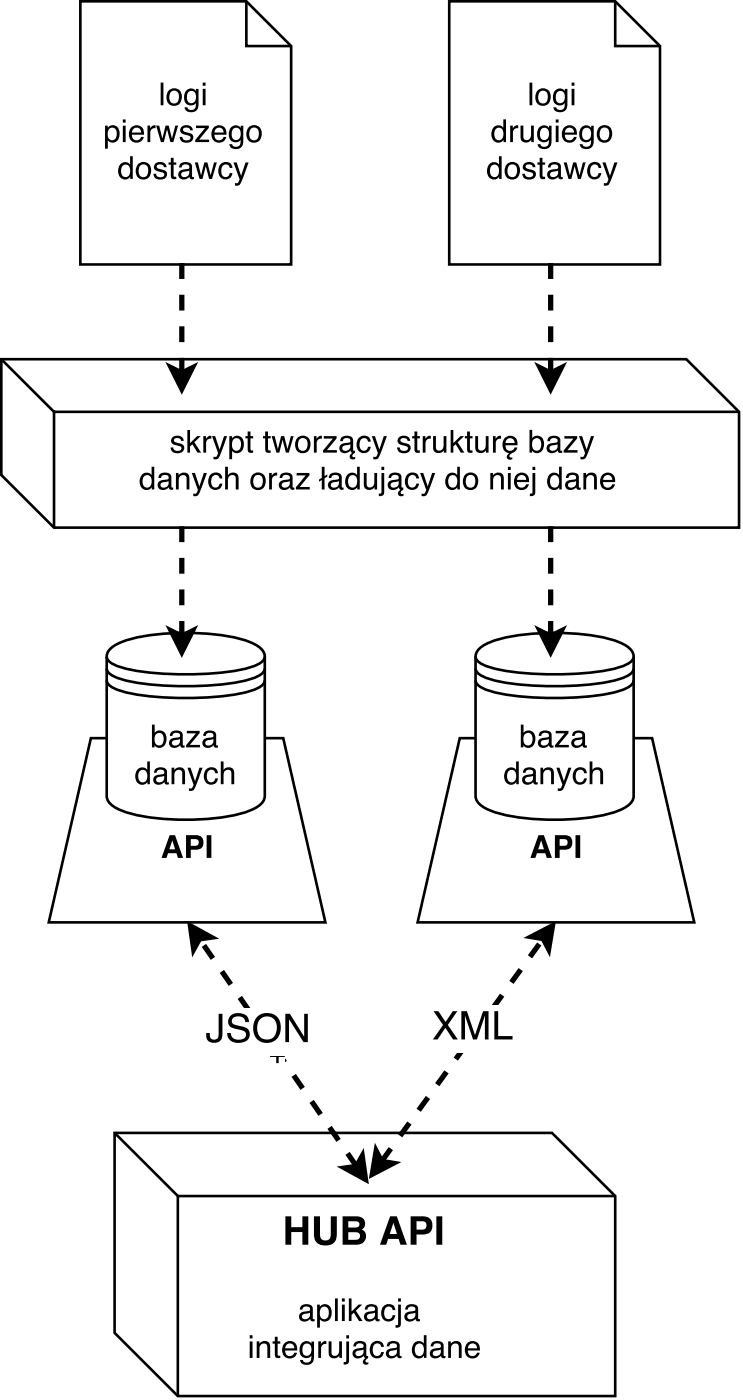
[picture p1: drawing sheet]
<svg xmlns="http://www.w3.org/2000/svg" width="99mm" height="188mm" viewBox="0 0 99 188" stroke-linecap="round" stroke-linejoin="round" font-family="sans-serif">
<path d="M61.6 99h25.7l5.7 24.6h-37.1z" fill="none" stroke="#000" stroke-width=".35"/>
<path d="M72.5 112.7l-.4 1.2h.7zM72.1 112h.7l1.1 3h-.7l-.2-.6h-1.1l-.2 .6h-.7zM74.9 112.5v.9h.6a.45 .45 0 0 0 .5-.5 .45 .45 0 0 0-.5-.4zM74.3 112h1.3a.98 .98 0 0 1 1 1 .98 .98 0 0 1-1 .9h-.7v1.1h-.6zM77.1 112h.6v3h-.6z" fill="#000"/>
<path d="M10.8 .2h22.2l6 6v29.3h-28.2z" fill="#fff"/>
<path d="M10.8 .2h22.2l6 6v29.3h-28.2zM33 .2v6h6" fill="none" stroke="#000" stroke-width=".35"/>
<g fill="#000">
<path d="M14.6 17.3a1.12 1.12 0 0 0 .2 1.5 .73 .73 0 0 0 .7-.3 .73 .73 0 0 0 .1-.7v-.2a.57 .57 0 0 0-.4-.5 .57 .57 0 0 0-.6 .2zM14.1 16.8h.3v.3a.9 .9 0 0 1 1.1-.2 .9 .9 0 0 1 .5 1 .95 .95 0 0 1-.3 1 .95 .95 0 0 1-1.1 0l-.2-.1v1.1h-.3zM16.4 16.8h.4v2.2h-.4zM16.4 16h.4v.4h-.4zM17.5 17.1a1.01 1.01 0 0 1 1.3-.2 1.01 1.01 0 0 1 .5 1.2h-1.6a.63 .63 0 0 0 .4 .7 .63 .63 0 0 0 .8-.4h.3a1.01 1.01 0 0 1-1.1 .7 1.01 1.01 0 0 1-.8-1.1l.1-.6zM17.9 17.3l-.2 .5h1.2a.61 .61 0 0 0-.4-.6 .61 .61 0 0 0-.6 .1zM19.7 16.8h.4v.4a.64 .64 0 0 1 .7-.4v.4a.58 .58 0 0 0-.7 .6v1.2h-.4zM20.9 16.8h.4l.4 1.8 .5-1.8h.4l.4 1.8 .5-1.8h.3l-.6 2.2h-.4l-.4-1.7-.5 1.7h-.4zM24.3 17a.89 .89 0 0 1 1.5 .5h-.3a.51 .51 0 0 0-.5-.4 .51 .51 0 0 0-.5 .3l.1 .2a1.84 1.84 0 0 1 1.3 .6 .83 .83 0 0 1-1.2 .9 .73 .73 0 0 1-.6-.7h.3a.57 .57 0 0 0 .5 .4 .57 .57 0 0 0 .6-.3 .95 .95 0 0 0-.9-.5 .57 .57 0 0 1-.5-.4 .57 .57 0 0 1 .2-.6zM26.2 16.8h1.8v.3l-1.3 1.6h1.3v.3h-1.9v-.2l1.4-1.6h-1.3zM28.6 17.1a1.01 1.01 0 0 1 1.2-.2 1.01 1.01 0 0 1 .5 1.2h-1.6a.63 .63 0 0 0 .5 .7 .63 .63 0 0 0 .7-.4h.4a1.01 1.01 0 0 1-1.2 .7 1.01 1.01 0 0 1-.8-1.1l.1-.6zM28.9 17.3l-.2 .5h1.2a.61 .61 0 0 0-.3-.6 .61 .61 0 0 0-.7 .1zM30.9 17.1a.83 .83 0 0 1 1.3 0v-.2h.4v2a1 1 0 0 1-.7 1 1 1 0 0 1-1.2-.4v-.2h.4a.59 .59 0 0 0 .7 .4 .59 .59 0 0 0 .4-.7v-.3a.9 .9 0 0 1-1.1 .3 .9 .9 0 0 1-.5-1l.2-.7zM31.2 17.3a1.06 1.06 0 0 0 .2 1.5 .82 .82 0 0 0 .8-.5 .82 .82 0 0 0 0-.8l-.1-.2a.58 .58 0 0 0-.9 0zM33.6 17.2a1.05 1.05 0 0 0 .2 1.6 .77 .77 0 0 0 .8-1.1 .62 .62 0 0 0-.3-.6 .62 .62 0 0 0-.7 .1zM33.3 17.1a1.06 1.06 0 0 1 1.3-.2 1.06 1.06 0 0 1 .4 1.3 1.05 1.05 0 0 1-1.3 .9 1.05 1.05 0 0 1-.7-1.5z"/>
<path d="M21.5 11.1h.4v3h-.4zM22.9 12.3a1.05 1.05 0 0 0 .2 1.5 .77 .77 0 0 0 .8-1 .62 .62 0 0 0-.3-.6 .62 .62 0 0 0-.7 .1zM22.6 12.2a1.06 1.06 0 0 1 1.3-.2 1.06 1.06 0 0 1 .4 1.3 1.05 1.05 0 0 1-1.3 .9 1.05 1.05 0 0 1-.7-1.5zM24.9 12.2a.83 .83 0 0 1 1.3 0v-.3h.4v2a1 1 0 0 1-.7 1.1 1 1 0 0 1-1.1-.4l-.1-.2h.4a.59 .59 0 0 0 .7 .3 .59 .59 0 0 0 .4-.6v-.3a.9 .9 0 0 1-1.1 .2 .9 .9 0 0 1-.5-1l.2-.6zM25.2 12.4a1.06 1.06 0 0 0 .2 1.4 .82 .82 0 0 0 .8-.4 .82 .82 0 0 0 0-.9l-.1-.1a.58 .58 0 0 0-.9 0zM27.1 11.9h.4v2.2h-.4zM27.1 11.1h.4v.4h-.4z"/>
<path d="M16.4 22.3a1.02 1.02 0 0 0 .2 1.4 .75 .75 0 0 0 .8-.3 .75 .75 0 0 0 0-.8 .58 .58 0 0 0-.4-.5 .58 .58 0 0 0-.6 .2zM16.2 21.9l.7-.2 .5 .4v-1.2h.4v3.1h-.4v-.3a.91 .91 0 0 1-1.1 .3 .91 .91 0 0 1-.5-1.1 1.31 1.31 0 0 1 .4-1zM18.8 22.2a1.05 1.05 0 0 0 .2 1.5 .77 .77 0 0 0 .8-1 .62 .62 0 0 0-.3-.6 .62 .62 0 0 0-.7 .1zM18.5 22a1.06 1.06 0 0 1 1.3-.1 1.06 1.06 0 0 1 .4 1.3 1.05 1.05 0 0 1-1.3 .8 1.05 1.05 0 0 1-.7-1.4zM20.8 21.9a.89 .89 0 0 1 1.5 .5h-.4a.51 .51 0 0 0-.4-.4 .51 .51 0 0 0-.5 .3l.1 .3a1.84 1.84 0 0 1 1.2 .6 .83 .83 0 0 1-1.1 .8 .73 .73 0 0 1-.7-.7h.4a.57 .57 0 0 0 .5 .5 .57 .57 0 0 0 .6-.4 .95 .95 0 0 0-.9-.5 .57 .57 0 0 1-.5-.4 .57 .57 0 0 1 .2-.6zM22.9 21.2h.3v.6h.4v.3h-.4v1.4l.1 .2h.3v.3a.53 .53 0 0 1-.7-.5v-1.4h-.3v-.3h.3zM24.3 23.2a.43 .43 0 0 0 .2 .5 .43 .43 0 0 0 .5 0 .66 .66 0 0 0 .3-.8l-.7 .1zM24.1 22a1.07 1.07 0 0 1 1.6 .1v1.6h.3v.3a.42 .42 0 0 1-.6-.3 .77 .77 0 0 1-1 .3 .77 .77 0 0 1-.4-.9l.1-.2a1.92 1.92 0 0 1 1.2-.3v-.1a.52 .52 0 0 0-.5-.5 .52 .52 0 0 0-.5 .5h-.3zM26.1 21.8h.4l.4 1.7 .5-1.7h.4l.4 1.7 .5-1.7h.3l-.6 2.2h-.4l-.5-1.7-.4 1.7h-.4zM29.5 22a.91 .91 0 0 1 1-.3 .91 .91 0 0 1 .6 .8h-.3a.57 .57 0 0 0-.7-.4 .57 .57 0 0 0-.5 .6 .66 .66 0 0 0 .2 .8 .66 .66 0 0 0 .8 .1l.2-.4h.3a.96 .96 0 0 1-1.1 .8 .96 .96 0 0 1-.8-1.1l.1-.3zM31.3 21.8h.4l.6 1.8 .6-1.8h.4l-1 2.6a.65 .65 0 0 1-.8 .5v-.4l.1 .1a.44 .44 0 0 0 .5-.5z"/>
</g>
<path d="M60.1 .2h22.3l6 6v29.3h-28.3z" fill="#fff"/>
<path d="M60.1 .2h22.3l6 6v29.3h-28.3zM82.4 .2v6h6" fill="none" stroke="#000" stroke-width=".35"/>
<g fill="#000">
<path d="M66.4 17.3a1.02 1.02 0 0 0 .2 1.5 .75 .75 0 0 0 .7-.3 .75 .75 0 0 0 .1-.8 .58 .58 0 0 0-.4-.5 .58 .58 0 0 0-.6 .1zM66.2 17l.7-.2 .5 .3v-1.1h.3v3h-.3v-.3a.91 .91 0 0 1-1.1 .3 .91 .91 0 0 1-.5-1 1.31 1.31 0 0 1 .4-1zM68.3 16.8h.4v.4a.64 .64 0 0 1 .7-.4v.4a.58 .58 0 0 0-.7 .6v1.2h-.4zM69.7 16.8h.4v1.5a.52 .52 0 0 0 .6 .5 .52 .52 0 0 0 .4-.7v-1.3h.4v2.2h-.4v-.3a.77 .77 0 0 1-.8 .4 .77 .77 0 0 1-.6-.8zM72.2 17.1a.83 .83 0 0 1 1.3 0v-.2h.4v2a1 1 0 0 1-.7 1 1 1 0 0 1-1.2-.4v-.2h.4a.59 .59 0 0 0 .7 .4 .59 .59 0 0 0 .4-.7v-.3a.9 .9 0 0 1-1.1 .3 .9 .9 0 0 1-.5-1l.1-.7zM72.5 17.3a1.06 1.06 0 0 0 .2 1.5 .82 .82 0 0 0 .8-.5 .82 .82 0 0 0-.1-.8l-.1-.2a.58 .58 0 0 0-.8 0zM74.4 16.8h.4v2.2h-.4zM74.4 16h.4v.4h-.4zM75.5 17.1a1.01 1.01 0 0 1 1.3-.2 1.01 1.01 0 0 1 .4 1.2h-1.6a.63 .63 0 0 0 .5 .7 .63 .63 0 0 0 .7-.4h.4a1.01 1.01 0 0 1-1.2 .7 1.01 1.01 0 0 1-.8-1.1l.2-.6zM75.8 17.3l-.2 .5h1.3a.61 .61 0 0 0-.4-.6 .61 .61 0 0 0-.7 .1zM77.8 17.1a.83 .83 0 0 1 1.4 0v-.2h.3v2a1 1 0 0 1-.7 1 1 1 0 0 1-1.1-.4l-.1-.2h.4a.59 .59 0 0 0 .7 .4 .59 .59 0 0 0 .4-.7v-.3a.9 .9 0 0 1-1.1 .3 .9 .9 0 0 1-.4-1l.1-.7zM78.1 17.3a1.06 1.06 0 0 0 .2 1.5 .82 .82 0 0 0 .8-.5 .82 .82 0 0 0 0-.8l-.1-.2a.58 .58 0 0 0-.9 0zM80.6 17.2a1.05 1.05 0 0 0 .1 1.6 .77 .77 0 0 0 .9-1.1 .62 .62 0 0 0-.4-.6 .62 .62 0 0 0-.6 .1zM80.2 17.1a1.06 1.06 0 0 1 1.3-.2 1.06 1.06 0 0 1 .4 1.3 1.05 1.05 0 0 1-1.3 .9 1.05 1.05 0 0 1-.7-1.5z"/>
<path d="M70.9 11.1h.4v3h-.4zM72.3 12.3a1.05 1.05 0 0 0 .2 1.5 .77 .77 0 0 0 .8-1 .62 .62 0 0 0-.3-.6 .62 .62 0 0 0-.7 .1zM72 12.2a1.06 1.06 0 0 1 1.3-.2 1.06 1.06 0 0 1 .4 1.3 1.05 1.05 0 0 1-1.3 .9 1.05 1.05 0 0 1-.7-1.5zM74.3 12.2a.83 .83 0 0 1 1.3 0v-.3h.4v2a1 1 0 0 1-.7 1.1 1 1 0 0 1-1.2-.4v-.2h.4a.59 .59 0 0 0 .7 .3 .59 .59 0 0 0 .4-.6v-.3a.9 .9 0 0 1-1.1 .2 .9 .9 0 0 1-.5-1l.2-.6zM74.6 12.4a1.06 1.06 0 0 0 .2 1.4 .82 .82 0 0 0 .8-.4 .82 .82 0 0 0 0-.9l-.1-.1a.58 .58 0 0 0-.9 0zM76.5 11.9h.4v2.2h-.4zM76.5 11.1h.4v.4h-.4z"/>
<path d="M65.8 22.3a1.02 1.02 0 0 0 .2 1.4 .75 .75 0 0 0 .8-.3 .75 .75 0 0 0 0-.8 .58 .58 0 0 0-.4-.5 .58 .58 0 0 0-.6 .2zM65.6 21.9l.7-.2 .5 .4v-1.2h.4v3.1h-.4v-.3a.91 .91 0 0 1-1.1 .3 .91 .91 0 0 1-.5-1.1 1.31 1.31 0 0 1 .4-1zM68.2 22.2a1.05 1.05 0 0 0 .2 1.5 .77 .77 0 0 0 .8-1 .62 .62 0 0 0-.3-.6 .62 .62 0 0 0-.7 .1zM67.8 22a1.06 1.06 0 0 1 1.4-.1 1.06 1.06 0 0 1 .4 1.3 1.05 1.05 0 0 1-1.3 .8 1.05 1.05 0 0 1-.7-1.4zM70.2 21.9a.89 .89 0 0 1 1.5 .5h-.4a.51 .51 0 0 0-.4-.4 .51 .51 0 0 0-.5 .3l.1 .3a1.84 1.84 0 0 1 1.2 .6 .83 .83 0 0 1-1.1 .8 .73 .73 0 0 1-.7-.7h.4a.57 .57 0 0 0 .5 .5 .57 .57 0 0 0 .6-.4 .95 .95 0 0 0-.9-.5 .57 .57 0 0 1-.5-.4 .57 .57 0 0 1 .2-.6zM72.3 21.2h.3v.6h.4v.3h-.4v1.4l.1 .2h.3v.3a.53 .53 0 0 1-.7-.5v-1.4h-.3v-.3h.3zM73.7 23.2a.43 .43 0 0 0 .2 .5 .43 .43 0 0 0 .5 0 .66 .66 0 0 0 .3-.8l-.8 .1zM73.5 22a1.07 1.07 0 0 1 1.6 .1v1.6h.2v.3a.42 .42 0 0 1-.6-.3 .77 .77 0 0 1-1 .3 .77 .77 0 0 1-.4-.9l.1-.2a1.92 1.92 0 0 1 1.3-.3v-.1a.52 .52 0 0 0-.5-.5 .52 .52 0 0 0-.5 .5h-.3zM75.5 21.8h.4l.4 1.7 .4-1.7h.5l.4 1.7 .4-1.7h.4l-.6 2.2h-.4l-.5-1.7-.4 1.7h-.4zM78.9 22a.91 .91 0 0 1 1-.3 .91 .91 0 0 1 .6 .8h-.4a.57 .57 0 0 0-.6-.4 .57 .57 0 0 0-.5 .6 .66 .66 0 0 0 .2 .8 .66 .66 0 0 0 .8 .1l.1-.4h.4a.96 .96 0 0 1-1.1 .8 .96 .96 0 0 1-.8-1.1l.1-.6zM80.7 21.8h.4l.6 1.8 .6-1.8h.4l-1 2.6a.65 .65 0 0 1-.8 .5v-.4l.1 .1a.44 .44 0 0 0 .5-.5z"/>
</g>
<path d="M.2 48.2h91.7l7.1 7v15.5h-91.8l-7-7z" fill="#fff"/>
<path d="M.2 48.2h91.7l7.1 7v15.5h-91.8l-7-7zM.2 48.2l7 7v15.5M7.2 55.2h91.8" fill="none" stroke="#000" stroke-width=".35"/>
<g fill="#000">
<path d="M22.9 49.3l1.4 .7 1.5-.7-1.5 2.8zM72.3 49.3l1.4 .7 1.4-.7-1.4 2.8z"/>
<path d="M23.1 58.6a.89 .89 0 0 1 1.5 .5h-.4a.51 .51 0 0 0-.4-.4 .51 .51 0 0 0-.5 .3l.1 .2a1.84 1.84 0 0 1 1.2 .7 .83 .83 0 0 1-1.1 .8 .73 .73 0 0 1-.7-.7h.4a.57 .57 0 0 0 .5 .5 .57 .57 0 0 0 .6-.4 .95 .95 0 0 0-.9-.5 .57 .57 0 0 1-.5-.4 .57 .57 0 0 1 .2-.6zM25.1 57.6h.3v1.8l1-.9h.5l-.9 .8 .9 1.4h-.5l-.6-1.1-.4 .2v.9h-.3zM27.2 58.5h.4v.3a.64 .64 0 0 1 .7-.4v.4a.58 .58 0 0 0-.7 .6v1.3h-.4zM28.4 58.5h.4l.6 1.8 .6-1.8h.4l-1 2.5a.65 .65 0 0 1-.8 .6v-.4l.1 .1a.44 .44 0 0 0 .5-.6zM31.3 58.9a1.12 1.12 0 0 0 .1 1.5 .73 .73 0 0 0 .8-.3 .73 .73 0 0 0 .1-.7l-.1-.2a.57 .57 0 0 0-.3-.4 .57 .57 0 0 0-.6 .1zM30.7 58.5h.4v.3a.9 .9 0 0 1 1.1-.3 .9 .9 0 0 1 .5 1 .95 .95 0 0 1-.4 1.1 .95 .95 0 0 1-1.1 0l-.1-.2v1.2h-.4zM33.2 57.8h.3v.7h.4v.3h-.4v1.4l.1 .2h.3v.3a.53 .53 0 0 1-.7-.5v-1.4h-.3v-.3h.3zM35.5 57.8h.4v.7h.3v.3h-.3v1.4l.1 .2h.2v.3a.53 .53 0 0 1-.7-.5v-1.4h-.3v-.3h.3zM36.4 58.5h.4l.4 1.7 .4-1.7h.5l.4 1.7 .4-1.7h.4l-.6 2.2h-.4l-.5-1.7-.4 1.7h-.4zM40.2 58.8a1.05 1.05 0 0 0 .1 1.6 .77 .77 0 0 0 .9-1.1 .62 .62 0 0 0-.4-.5 .62 .62 0 0 0-.6 0zM39.8 58.7a1.06 1.06 0 0 1 1.3-.1 1.06 1.06 0 0 1 .4 1.3 1.05 1.05 0 0 1-1.3 .8 1.05 1.05 0 0 1-.7-1.4zM42 58.5h.4v.3a.64 .64 0 0 1 .7-.4v.4a.58 .58 0 0 0-.7 .6v1.3h-.4zM43.4 58.5h1.7v.3l-1.3 1.5h1.3v.4h-1.8v-.3l1.3-1.6h-1.2zM45.9 59.9a.43 .43 0 0 0 .1 .5 .43 .43 0 0 0 .6-.1 .66 .66 0 0 0 .3-.7l-.8 .1zM45.7 58.7a1.07 1.07 0 0 1 1.6 .1v1.5l.2 .1v.3a.42 .42 0 0 1-.6-.3 .77 .77 0 0 1-1 .3 .77 .77 0 0 1-.4-1l.1-.1a1.92 1.92 0 0 1 1.2-.3l.1-.1a.52 .52 0 0 0-.5-.5 .52 .52 0 0 0-.5 .4h-.4zM46.9 60.9l.3-.2h.3l-.2 .2a.23 .23 0 0 0-.1 .3 .23 .23 0 0 0 .4 0v.3a.44 .44 0 0 1-.6 0 .44 .44 0 0 1-.1-.6zM48 58.7a.91 .91 0 0 1 1-.3 .91 .91 0 0 1 .6 .8h-.3a.57 .57 0 0 0-.7-.5 .57 .57 0 0 0-.5 .7 .66 .66 0 0 0 .2 .8 .66 .66 0 0 0 .8 .1l.2-.4h.3a.96 .96 0 0 1-1 .8 .96 .96 0 0 1-.9-1.1l.2-.6zM49.8 58.5h.4l.6 1.8 .6-1.8h.4l-1 2.5a.65 .65 0 0 1-.8 .6v-.4l.1 .1a.44 .44 0 0 0 .5-.6zM53.5 58.6a.89 .89 0 0 1 1.4 .5h-.3a.51 .51 0 0 0-.5-.4 .51 .51 0 0 0-.5 .3l.1 .2a1.84 1.84 0 0 1 1.3 .7 .83 .83 0 0 1-1.2 .8 .73 .73 0 0 1-.6-.7h.3a.57 .57 0 0 0 .5 .5 .57 .57 0 0 0 .6-.4 .95 .95 0 0 0-.9-.5 .57 .57 0 0 1-.5-.4 .57 .57 0 0 1 .3-.6zM55.5 57.8h.4v.7h.3v.3h-.3v1.4v.2h.3v.3a.53 .53 0 0 1-.7-.5v-1.4h-.3v-.3h.3zM56.6 58.5h.4v.3a.64 .64 0 0 1 .7-.4v.4a.58 .58 0 0 0-.7 .6v1.3h-.4zM58 58.5h.4v1.4a.52 .52 0 0 0 .6 .5 .52 .52 0 0 0 .4-.6v-1.3h.4v2.2h-.4v-.3a.77 .77 0 0 1-.8 .3 .77 .77 0 0 1-.6-.7zM60.3 57.6h.4v1.8l1-.9h.4l-.8 .8 .9 1.4h-.5l-.7-1.1-.3 .2v.9h-.4zM62.5 57.8h.4v.7h.4v.3h-.4v1.4l.1 .2h.3v.3a.53 .53 0 0 1-.8-.5v-1.4h-.3v-.3h.3zM63.6 58.5h.4v1.4a.52 .52 0 0 0 .6 .5 .52 .52 0 0 0 .4-.6v-1.3h.4v2.2h-.3v-.3a.77 .77 0 0 1-.9 .3 .77 .77 0 0 1-.6-.7zM66 58.5h.4v.3a.64 .64 0 0 1 .7-.4v.4a.58 .58 0 0 0-.7 .6v1.3h-.4zM67.6 58.7a1.01 1.01 0 0 1 1.2-.2 1.01 1.01 0 0 1 .5 1.2h-1.6a.63 .63 0 0 0 .4 .7 .63 .63 0 0 0 .8-.4h.4a1.01 1.01 0 0 1-1.2 .7 1.01 1.01 0 0 1-.8-1.1v-.3zM67.9 58.9l-.2 .5h1.2a.61 .61 0 0 0-.3-.6 .61 .61 0 0 0-.7 .1zM68 61l.3-.3h.3l-.3 .2a.23 .23 0 0 0 0 .4 .23 .23 0 0 0 .3 0v.3a.44 .44 0 0 1-.6-.1 .44 .44 0 0 1 0-.5zM70.9 57.6h.4v1.1a.91 .91 0 0 1 1.1-.2 .91 .91 0 0 1 .4 1 .97 .97 0 0 1-.3 1 .97 .97 0 0 1-1 .1l-.3-.2v.3h-.3zM71.4 58.9a1.07 1.07 0 0 0 .2 1.5 .66 .66 0 0 0 .7-.2 .66 .66 0 0 0 .2-.7 .62 .62 0 0 0-.3-.7 .62 .62 0 0 0-.8 .1zM73.6 59.9a.43 .43 0 0 0 .2 .5 .43 .43 0 0 0 .5-.1 .66 .66 0 0 0 .4-.7l-.8 .1zM73.4 58.7a1.07 1.07 0 0 1 1.6 .1v1.5l.3 .1v.3a.42 .42 0 0 1-.6-.3 .77 .77 0 0 1-1 .3 .77 .77 0 0 1-.4-1l.1-.1a1.92 1.92 0 0 1 1.2-.3l.1-.1a.52 .52 0 0 0-.5-.5 .52 .52 0 0 0-.6 .4h-.3zM75.6 58.5h1.7v.3l-1.3 1.5h1.3v.4h-1.8v-.3l1.3-1.6h-1.2zM77.5 58.5h.4l.6 1.8 .6-1.8h.4l-.9 2.5a.65 .65 0 0 1-.9 .6v-.4l.2 .1a.44 .44 0 0 0 .4-.6z"/>
<path d="M19.3 63.9a1.02 1.02 0 0 0 .2 1.4 .75 .75 0 0 0 .7-.3 .75 .75 0 0 0 .1-.7 .58 .58 0 0 0-.4-.6 .58 .58 0 0 0-.6 .2zM19.1 63.5l.7-.1 .5 .3v-1.1h.4v3h-.4v-.3a.91 .91 0 0 1-1.1 .3 .91 .91 0 0 1-.5-1 1.31 1.31 0 0 1 .4-1.1zM21.5 64.8a.43 .43 0 0 0 .2 .6 .43 .43 0 0 0 .6-.1 .66 .66 0 0 0 .3-.8l-.8 .2zM21.3 63.6a1.07 1.07 0 0 1 1.6 .2l.1 1.5 .2 .1v.2a.42 .42 0 0 1-.6-.3 .77 .77 0 0 1-1 .4 .77 .77 0 0 1-.4-1l.1-.1a1.92 1.92 0 0 1 1.2-.4l.1-.1a.52 .52 0 0 0-.5-.4 .52 .52 0 0 0-.5 .4h-.4zM23.6 63.4h.3v.3a.78 .78 0 0 1 .9-.3 .78 .78 0 0 1 .6 .8v1.4h-.4v-1.4a.55 .55 0 0 0-.7-.5 .55 .55 0 0 0-.4 .8v1.1h-.3zM25.7 63.4h.4l.6 1.8 .6-1.8h.4l-1 2.6a.65 .65 0 0 1-.8 .5v-.3h.1a.44 .44 0 0 0 .5-.5zM28.2 63.7a.91 .91 0 0 1 .9-.3 .91 .91 0 0 1 .7 .7h-.4a.57 .57 0 0 0-.7-.4 .57 .57 0 0 0-.4 .7 .66 .66 0 0 0 .1 .7 .66 .66 0 0 0 .8 .1l.2-.4h.4a.96 .96 0 0 1-1.1 .9 .96 .96 0 0 1-.8-1.1l.1-.7zM30.1 62.6h.4v1.1a.78 .78 0 0 1 .9-.3 .78 .78 0 0 1 .5 .8v1.4h-.3v-1.4a.55 .55 0 0 0-.7-.5 .55 .55 0 0 0-.4 .7v1.2h-.4zM34.2 63.8a1.05 1.05 0 0 0 .1 1.6 .77 .77 0 0 0 .9-1.1 .62 .62 0 0 0-.4-.6 .62 .62 0 0 0-.6 .1zM33.8 63.7a1.06 1.06 0 0 1 1.3-.2 1.06 1.06 0 0 1 .5 1.3 1.05 1.05 0 0 1-1.4 .9 1.05 1.05 0 0 1-.6-1.5zM36 63.4h.4v.4a.64 .64 0 0 1 .7-.4v.4a.58 .58 0 0 0-.7 .5v1.3h-.4zM37.8 64.8a.43 .43 0 0 0 .1 .6 .43 .43 0 0 0 .6-.1 .66 .66 0 0 0 .3-.8l-.8 .2zM37.6 63.6a1.07 1.07 0 0 1 1.5 .2l.1 1.5 .2 .1v.2a.42 .42 0 0 1-.6-.3 .77 .77 0 0 1-1 .4 .77 .77 0 0 1-.4-1l.1-.1a1.92 1.92 0 0 1 1.2-.4l.1-.1a.52 .52 0 0 0-.5-.4 .52 .52 0 0 0-.5 .4h-.4zM39.7 63.4h1.7v.3l-1.3 1.6h1.4v.3h-1.9v-.3l1.3-1.6h-1.2zM43.1 62.6h.4v1.2l.3-.2v.3l-.3 .2v1.5h-.4v-1.3l-.4 .3v-.3l.4-.2zM44.3 64.8a.43 .43 0 0 0 .2 .6 .43 .43 0 0 0 .6-.1 .66 .66 0 0 0 .3-.8l-.8 .2zM44.1 63.6a1.07 1.07 0 0 1 1.6 .2l.1 1.5 .2 .1v.2a.42 .42 0 0 1-.6-.3 .77 .77 0 0 1-1 .4 .77 .77 0 0 1-.4-1l.1-.1a1.92 1.92 0 0 1 1.2-.4l.1-.1a.52 .52 0 0 0-.5-.4 .52 .52 0 0 0-.5 .4h-.4zM46.8 63.9a1.02 1.02 0 0 0 .2 1.4 .75 .75 0 0 0 .8-.3 .75 .75 0 0 0 0-.7 .58 .58 0 0 0-.4-.6 .58 .58 0 0 0-.6 .2zM46.6 63.5l.7-.1 .5 .3v-1.1h.4v3h-.4v-.3a.91 .91 0 0 1-1.1 .3 .91 .91 0 0 1-.5-1 1.31 1.31 0 0 1 .4-1.1zM48.7 63.4h.4v1.5a.52 .52 0 0 0 .6 .4 .52 .52 0 0 0 .4-.6v-1.3h.4v2.2h-.4v-.3a.77 .77 0 0 1-.8 .4 .77 .77 0 0 1-.6-.8zM51.1 62.6h.3v.4h-.3zM51.1 63.4h.3v2.5a.56 .56 0 0 1-.7 .6v-.3l.4-.1zM52.3 64.8a.43 .43 0 0 0 .2 .6 .43 .43 0 0 0 .6-.1 .66 .66 0 0 0 .3-.8l-.8 .2zM52.1 63.6a1.07 1.07 0 0 1 1.6 .2l.1 1.5 .2 .1v.2a.42 .42 0 0 1-.6-.3 .77 .77 0 0 1-1 .4 .77 .77 0 0 1-.4-1l.1-.1a1.92 1.92 0 0 1 1.2-.4l.1-.1a.52 .52 0 0 0-.5-.4 .52 .52 0 0 0-.5 .4h-.4zM53.4 65.9l.3-.3h.3l-.2 .2a.23 .23 0 0 0-.1 .4 .23 .23 0 0 0 .3 0v.3a.44 .44 0 0 1-.6-.1 .44 .44 0 0 1 0-.5zM54.5 63.7a.91 .91 0 0 1 1-.3 .91 .91 0 0 1 .6 .7h-.4a.57 .57 0 0 0-.6-.4 .57 .57 0 0 0-.5 .7 .66 .66 0 0 0 .2 .7 .66 .66 0 0 0 .8 .1l.1-.4h.4a.96 .96 0 0 1-1.1 .9 .96 .96 0 0 1-.8-1.1l.1-.7zM56.3 63.4h.4l.6 1.8 .6-1.8h.4l-1 2.6a.65 .65 0 0 1-.8 .5v-.3h.1a.44 .44 0 0 0 .5-.5zM60.2 63.9a1.02 1.02 0 0 0 .2 1.4 .75 .75 0 0 0 .8-.3 .75 .75 0 0 0 0-.7 .58 .58 0 0 0-.4-.6 .58 .58 0 0 0-.6 .2zM60 63.5l.7-.1 .5 .3v-1.1h.4v3h-.4v-.3a.91 .91 0 0 1-1.1 .3 .91 .91 0 0 1-.5-1 1.31 1.31 0 0 1 .4-1.1zM62.6 63.8a1.05 1.05 0 0 0 .2 1.6 .77 .77 0 0 0 .8-1.1 .62 .62 0 0 0-.3-.6 .62 .62 0 0 0-.7 .1zM62.3 63.7a1.06 1.06 0 0 1 1.3-.2 1.06 1.06 0 0 1 .4 1.3 1.05 1.05 0 0 1-1.3 .9 1.05 1.05 0 0 1-.7-1.5zM65.7 63.4h.3v.3a.78 .78 0 0 1 .9-.3 .78 .78 0 0 1 .6 .8v1.4h-.4v-1.4a.55 .55 0 0 0-.7-.5 .55 .55 0 0 0-.4 .8v1.1h-.3zM68 63.4h.4v2.2h-.4zM68 62.6h.4v.4h-.4zM69.1 63.7a1.01 1.01 0 0 1 1.2-.2 1.01 1.01 0 0 1 .5 1.1h-1.6a.63 .63 0 0 0 .5 .8 .63 .63 0 0 0 .7-.5h.4a1.01 1.01 0 0 1-1.2 .8 1.01 1.01 0 0 1-.8-1.1l.1-.7zM69.4 63.9l-.2 .4h1.3a.61 .61 0 0 0-.4-.6 .61 .61 0 0 0-.7 .2zM71.3 62.6h.4v.4h-.4zM71.3 63.4h.4v2.5a.56 .56 0 0 1-.8 .6v-.3l.4-.1zM73.8 63.9a1.02 1.02 0 0 0 .3 1.4 .75 .75 0 0 0 .7-.3 .75 .75 0 0 0 .1-.7 .58 .58 0 0 0-.4-.6 .58 .58 0 0 0-.7 .2zM73.7 63.5l.7-.1 .5 .3v-1.1h.3v3h-.3v-.3a.91 .91 0 0 1-1.1 .3 .91 .91 0 0 1-.5-1 1.31 1.31 0 0 1 .4-1.1zM76.1 64.8a.43 .43 0 0 0 .2 .6 .43 .43 0 0 0 .5-.1 .66 .66 0 0 0 .3-.8l-.8 .2zM75.9 63.6a1.07 1.07 0 0 1 1.6 .2v1.5l.3 .1v.2a.42 .42 0 0 1-.6-.3 .77 .77 0 0 1-1 .4 .77 .77 0 0 1-.5-1l.2-.1a1.92 1.92 0 0 1 1.2-.4v-.1a.52 .52 0 0 0-.5-.4 .52 .52 0 0 0-.5 .4h-.3zM78.1 63.4h.4v.3a.78 .78 0 0 1 .9-.3 .78 .78 0 0 1 .5 .8v1.4h-.4v-1.4a.55 .55 0 0 0-.6-.5 .55 .55 0 0 0-.4 .8v1.1h-.4zM80.6 63.7a1.01 1.01 0 0 1 1.3-.2 1.01 1.01 0 0 1 .5 1.1h-1.7a.63 .63 0 0 0 .5 .8 .63 .63 0 0 0 .8-.5h.3a1.01 1.01 0 0 1-1.1 .8 1.01 1.01 0 0 1-.9-1.1l.2-.7zM80.9 63.9l-.1 .4h1.2a.61 .61 0 0 0-.4-.6 .61 .61 0 0 0-.7 .2z"/>
</g>
<path d="M24.3 35.3v14.7M73.7 35.3v14.7" fill="none" stroke="#000" stroke-width=".71" stroke-dasharray="2.1 2.1" stroke-linecap="butt"/>
<path d="M22.9 49.3l1.4 .7 1.5-.7-1.5 2.8zM72.3 49.3l1.4 .7 1.4-.7-1.4 2.8z" fill="none" stroke="#000" stroke-width=".71" stroke-linecap="butt"/>
<path d="M12.2 99h25.7l5.7 24.6h-37.1z" fill="#fff"/>
<path d="M12.2 99h25.7l5.7 24.6h-37.1z" fill="none" stroke="#000" stroke-width=".35"/>
<path d="M23.1 112.7l-.4 1.2h.7zM22.7 112h.7l1.1 3h-.7l-.2-.6h-1.1l-.2 .6h-.7zM25.5 112.5v.9h.6a.45 .45 0 0 0 .5-.5 .45 .45 0 0 0-.5-.4zM24.9 112h1.3a.98 .98 0 0 1 1 1 .98 .98 0 0 1-1 .9h-.7v1.1h-.6zM27.7 112h.6v3h-.6z" fill="#000"/>
<path d="M15.3 151.9h58.6l8.5 8.4v26.8h-58.6l-8.5-8.4z" fill="#fff"/>
<path d="M15.3 151.9h58.6l8.5 8.4v26.8h-58.6l-8.5-8.4zM15.3 151.9l8.5 8.4v26.8M23.8 160.3h58.6" fill="none" stroke="#000" stroke-width=".35"/>
<g fill="#000">
<path d="M71.2 125.6l2.8-1.5-.5 3.1-.8-1.4zM50.4 154.3l.7 1.4 1.5 .2-2.7 1.5z"/>
<path d="M33.4 179.8h.4v2.2h-.4zM33.4 179h.4v.4h-.4zM34.4 179.8h.3v.3a.78 .78 0 0 1 .9-.3 .78 .78 0 0 1 .6 .8v1.4h-.4v-1.4a.55 .55 0 0 0-.7-.5 .55 .55 0 0 0-.4 .8v1.1h-.3zM36.8 179.2h.4v.6h.3v.3h-.3v1.5l.1 .1h.2v.3a.53 .53 0 0 1-.7-.4v-1.5h-.3v-.3h.3zM38.1 180.1a1.01 1.01 0 0 1 1.2-.2 1.01 1.01 0 0 1 .5 1.1h-1.6a.63 .63 0 0 0 .4 .8 .63 .63 0 0 0 .8-.5h.4a1.01 1.01 0 0 1-1.2 .8 1.01 1.01 0 0 1-.8-1.1l.1-.7zM38.4 180.3l-.2 .4h1.2a.61 .61 0 0 0-.3-.6 .61 .61 0 0 0-.7 .2zM40.4 180.1a.83 .83 0 0 1 1.3 0v-.3h.3v2.1a1 1 0 0 1-.6 1 1 1 0 0 1-1.2-.4v-.2h.4a.59 .59 0 0 0 .7 .3 .59 .59 0 0 0 .4-.6v-.3a.9 .9 0 0 1-1.1 .3 .9 .9 0 0 1-.5-1l.1-.7zM40.7 180.3a1.06 1.06 0 0 0 .2 1.4 .82 .82 0 0 0 .8-.4 .82 .82 0 0 0-.1-.8l-.1-.2a.58 .58 0 0 0-.8 0zM42.6 179.8h.4v.4a.64 .64 0 0 1 .7-.4v.4a.58 .58 0 0 0-.7 .6v1.2h-.4zM44 179.8h.4v1.5a.52 .52 0 0 0 .6 .5 .52 .52 0 0 0 .4-.7v-1.3h.4v2.2h-.4v-.3a.77 .77 0 0 1-.8 .4 .77 .77 0 0 1-.6-.8zM46.4 179h.3v.4h-.3zM46.4 179.8h.3v2.6a.56 .56 0 0 1-.7 .5v-.3l.4-.1zM47.6 181.3a.43 .43 0 0 0 .2 .5 .43 .43 0 0 0 .6-.1 .66 .66 0 0 0 .3-.8l-.8 .2zM47.4 180.1a1.07 1.07 0 0 1 1.6 .1l.1 1.5 .2 .1v.2a.42 .42 0 0 1-.6-.3 .77 .77 0 0 1-1 .4 .77 .77 0 0 1-.4-1l.1-.1a1.92 1.92 0 0 1 1.2-.3l.1-.2a.52 .52 0 0 0-.5-.4 .52 .52 0 0 0-.5 .4h-.4zM48.7 182.3l.3-.3h.3l-.2 .2a.23 .23 0 0 0-.1 .4 .23 .23 0 0 0 .3 0v.3a.44 .44 0 0 1-.6 0 .44 .44 0 0 1 0-.6zM49.8 180.1a.91 .91 0 0 1 1-.3 .91 .91 0 0 1 .6 .8h-.4a.57 .57 0 0 0-.6-.5 .57 .57 0 0 0-.5 .7 .66 .66 0 0 0 .2 .8 .66 .66 0 0 0 .8 0l.1-.4h.4a.96 .96 0 0 1-1.1 .9 .96 .96 0 0 1-.8-1.1l.1-.7zM52.1 181.3a.43 .43 0 0 0 .2 .5 .43 .43 0 0 0 .5-.1 .66 .66 0 0 0 .3-.8l-.7 .2zM51.9 180.1a1.07 1.07 0 0 1 1.6 .1v1.5l.3 .1v.2a.42 .42 0 0 1-.6-.3 .77 .77 0 0 1-1 .4 .77 .77 0 0 1-.4-1l.1-.1a1.92 1.92 0 0 1 1.2-.3v-.2a.52 .52 0 0 0-.4-.4 .52 .52 0 0 0-.6 .4h-.3zM55.7 180.3a1.02 1.02 0 0 0 .3 1.5 .75 .75 0 0 0 .7-.3 .75 .75 0 0 0 0-.8 .58 .58 0 0 0-.3-.6 .58 .58 0 0 0-.7 .2zM55.6 179.9l.7-.1 .4 .3v-1.1h.4v3h-.3v-.3a.91 .91 0 0 1-1.2 .3 .91 .91 0 0 1-.5-1 1.31 1.31 0 0 1 .5-1.1zM58 181.3a.43 .43 0 0 0 .2 .5 .43 .43 0 0 0 .5-.1 .66 .66 0 0 0 .3-.8l-.8 .2zM57.8 180.1a1.07 1.07 0 0 1 1.6 .1v1.5l.2 .1v.2a.42 .42 0 0 1-.6-.3 .77 .77 0 0 1-1 .4 .77 .77 0 0 1-.4-1l.1-.1a1.92 1.92 0 0 1 1.2-.3l.1-.2a.52 .52 0 0 0-.5-.4 .52 .52 0 0 0-.5 .4h-.3zM60 179.8h.4v.3a.78 .78 0 0 1 .9-.3 .78 .78 0 0 1 .5 .8v1.4h-.4v-1.4a.55 .55 0 0 0-.6-.5 .55 .55 0 0 0-.4 .8v1.1h-.4zM62.5 180.1a1.01 1.01 0 0 1 1.3-.2 1.01 1.01 0 0 1 .5 1.1h-1.7a.63 .63 0 0 0 .5 .8 .63 .63 0 0 0 .8-.5h.3a1.01 1.01 0 0 1-1.1 .8 1.01 1.01 0 0 1-.9-1.1l.2-.7zM62.8 180.3l-.2 .4h1.3a.61 .61 0 0 0-.4-.6 .61 .61 0 0 0-.7 .2z"/>
<path d="M38.2 163.1h.8v1.4h1.5v-1.4h.8v3.8h-.8v-1.7h-1.5v1.7h-.8zM42 163.1h.8v2.3a.74 .74 0 0 0 .8 .9 .74 .74 0 0 0 .7-.9v-2.3h.8v2.3a1.35 1.35 0 0 1-1.5 1.6 1.35 1.35 0 0 1-1.6-1.6zM46.6 163.7v.9h1a.45 .45 0 0 0 .5-.5 .45 .45 0 0 0-.6-.4zM46.6 165.2v1h1a.52 .52 0 0 0 .6-.5 .52 .52 0 0 0-.6-.5zM45.9 163.1h1.8a.96 .96 0 0 1 1.1 .5 .96 .96 0 0 1-.4 1.2 1.11 1.11 0 0 1 .5 1.4 1.11 1.11 0 0 1-1.3 .7h-1.7zM52.7 163.9l-.5 1.5h1zM52.2 163.1h.9l1.4 3.8h-.9l-.2-.8h-1.4l-.3 .8h-.8zM55.8 163.7v1.1a1.47 1.47 0 0 0 1.2-.1 .57 .57 0 0 0 .1-.6 .57 .57 0 0 0-.6-.4zM55 163.1h1.6a1.22 1.22 0 0 1 1.3 1.1 1.22 1.22 0 0 1-1 1.3h-1.1v1.4h-.8zM58.4 163.1h.8v3.8h-.8z"/>
<path d="M40.5 176.3a.43 .43 0 0 0 .1 .6 .43 .43 0 0 0 .6-.1 .66 .66 0 0 0 .3-.8l-.8 .1zM40.3 175.1a1.07 1.07 0 0 1 1.6 .1v1.6h.2v.3a.42 .42 0 0 1-.6-.3 .77 .77 0 0 1-1 .3 .77 .77 0 0 1-.4-.9l.1-.2a1.92 1.92 0 0 1 1.2-.3l.1-.1a.52 .52 0 0 0-.5-.5 .52 .52 0 0 0-.5 .5h-.4zM43 175.3a1.12 1.12 0 0 0 .2 1.5 .73 .73 0 0 0 .7-.2 .73 .73 0 0 0 .1-.8v-.1a.57 .57 0 0 0-.4-.5 .57 .57 0 0 0-.6 .1zM42.5 174.9h.3v.3a.9 .9 0 0 1 1.1-.3 .9 .9 0 0 1 .5 1 .95 .95 0 0 1-.3 1.1 .95 .95 0 0 1-1.2 0l-.1-.2v1.2h-.3zM44.9 174.1h.3v3h-.3zM45.8 174.9h.4v2.2h-.4zM45.8 174.1h.4v.4h-.4zM46.7 174.1h.4v1.7l.9-.9h.5l-.8 .8 .8 1.4h-.4l-.7-1.1-.3 .3v.8h-.4zM49.2 176.3a.43 .43 0 0 0 .1 .6 .43 .43 0 0 0 .6-.1 .66 .66 0 0 0 .3-.8l-.8 .1zM49 175.1a1.07 1.07 0 0 1 1.6 .1v1.6h.2v.3a.42 .42 0 0 1-.6-.3 .77 .77 0 0 1-1 .3 .77 .77 0 0 1-.4-.9l.1-.2a1.92 1.92 0 0 1 1.2-.3l.1-.1a.52 .52 0 0 0-.5-.5 .52 .52 0 0 0-.5 .5h-.4zM51.3 175.1a.91 .91 0 0 1 1-.3 .91 .91 0 0 1 .6 .8h-.3a.57 .57 0 0 0-.7-.4 .57 .57 0 0 0-.5 .6 .66 .66 0 0 0 .2 .8 .66 .66 0 0 0 .8 .1l.2-.4h.3a.96 .96 0 0 1-1 .8 .96 .96 0 0 1-.9-1.1l.2-.6zM53.3 174.1h.4v.4h-.4zM53.3 174.9h.4v2.5a.56 .56 0 0 1-.7 .6v-.3l.3-.2zM54.6 176.3a.43 .43 0 0 0 .2 .6 .43 .43 0 0 0 .5-.1 .66 .66 0 0 0 .3-.8l-.8 .1zM54.4 175.1a1.07 1.07 0 0 1 1.6 .1v1.6h.2v.3a.42 .42 0 0 1-.6-.3 .77 .77 0 0 1-1 .3 .77 .77 0 0 1-.4-.9l.1-.2a1.92 1.92 0 0 1 1.2-.3l.1-.1a.52 .52 0 0 0-.5-.5 .52 .52 0 0 0-.5 .5h-.3z"/>
</g>
<path d="M51.1 155.7l21.6-29.9" fill="none" stroke="#000" stroke-width=".71" stroke-dasharray="2.1 2.1" stroke-linecap="butt"/>
<path d="M71.2 125.6l2.8-1.5-.5 3.1-.8-1.4zM50.4 154.3l.7 1.4 1.5 .2-2.7 1.5z" fill="none" stroke="#000" stroke-width=".71" stroke-linecap="butt"/>
<path d="M57.9 134.8h10.9v6.3h-10.9z" fill="#fff"/>
<g fill="#000">
<path d="M25.5 124.1l2.8 1.5-1.6 .3-.8 1.3zM46.2 156.6l1.5-.2 .8-1.4 .4 3.1z"/>
<path d="M58 135.6h.7l1 1.4 .9-1.4h.6l-1.2 1.8 1.3 1.9h-.6l-1.1-1.5-1 1.5h-.6l1.3-1.9zM61.8 135.6h.7l1.1 3.2 1.1-3.2h.7v3.7h-.5v-3.2l-1 3.2h-.6l-1-3.2v3.2h-.5zM66.2 135.6h.5v3.3h1.9v.4h-2.4z"/>
</g>
<path d="M47.7 156.4l-21-30.5" fill="none" stroke="#000" stroke-width=".71" stroke-dasharray="2.1 2.1" stroke-linecap="butt"/>
<path d="M25.5 124.1l2.8 1.5-1.6 .3-.8 1.3zM46.2 156.6l1.5-.2 .8-1.4 .4 3.1z" fill="none" stroke="#000" stroke-width=".71" stroke-linecap="butt"/>
<path d="M36 139.3h2.1v4.6h-2.1z" fill="#fff"/>
<path d="M37 140.5h.3v.9h.8v.3h-.8v.8h-.3v-.8h-.8v-.3h.8z" fill="#000"/>
<path d="M27.5 135.1h14.1v6.4h-14.1z" fill="#fff"/>
<path d="M29.3 135.9h.5v2.7a1.11 1.11 0 0 1-.9 1.2 1.11 1.11 0 0 1-1.3-.7v-.6h.5a.62 .62 0 0 0 .4 .9 .62 .62 0 0 0 .8-.7zM30.9 136.1a1.66 1.66 0 0 1 2.3 .4l.1 .5h-.5v-.2a1 1 0 0 0-1.7-.1 .55 .55 0 0 0 .5 .7l.9 .2a1.09 1.09 0 0 1 .9 1.2 1.09 1.09 0 0 1-1.2 1 1.4 1.4 0 0 1-1.8-1.3h.5a1.06 1.06 0 0 0 1.6 .8 .59 .59 0 0 0 .4-.6 .59 .59 0 0 0-.5-.6l-.8-.2a1.02 1.02 0 0 1-1-.6 1.02 1.02 0 0 1 .3-1.2zM34.6 136.2a1.87 1.87 0 0 1 2.2-.2 1.87 1.87 0 0 1 .8 2.1 1.86 1.86 0 0 1-2.2 1.7 1.86 1.86 0 0 1-1.5-2.3 2.01 2.01 0 0 1 .7-1.3zM34.8 136.7a1.79 1.79 0 0 0 .4 2.5 1.35 1.35 0 0 0 1.4-.1 1.35 1.35 0 0 0 .5-1.4 1.32 1.32 0 0 0-.8-1.3 1.32 1.32 0 0 0-1.5 .3zM38.2 135.9h.6l1.9 3.1v-3.1h.5v3.8h-.6l-1.9-3.1v3.1h-.5z" fill="#000"/>
<path d="M64.5 86.7a12.3 12.3 0 0 1 5.2-1.6 34.2 34.2 0 0 1 12.2 .6l1.2 .5 .9 .5 .6 .6 .2 .7v18.7l-.2 .7-.6 .6a12.3 12.3 0 0 1-5.2 1.6 34.2 34.2 0 0 1-12.2-.6l-1.2-.4-.9-.6-.6-.6-.2-.7v-18.7l.2-.7z" fill="#fff"/>
<path d="M63.7 88l.2 .6 .7 .5a17.5 17.5 0 0 0 5.8 1.2 41.3 41.3 0 0 0 12.5-.8l1-.4 .7-.5 .2-.6M63.7 89.6l.2 .6 .7 .4a17.5 17.5 0 0 0 5.8 1.2 41.3 41.3 0 0 0 12.5-.7l1-.5 .7-.4 .2-.6M63.7 91.2l.2 .6 .7 .4a17.5 17.5 0 0 0 5.8 1.2 41.3 41.3 0 0 0 12.5-.8l1-.4 .7-.4 .2-.6M64.5 86.7a12.3 12.3 0 0 1 5.2-1.6 34.2 34.2 0 0 1 12.2 .6l1.2 .5 .9 .5 .6 .6 .2 .7v18.7l-.2 .7-.6 .6a12.3 12.3 0 0 1-5.2 1.6 34.2 34.2 0 0 1-12.2-.6l-1.2-.4-.9-.6-.6-.6-.2-.7v-18.7l.2-.7z" fill="none" stroke="#000" stroke-width=".35"/>
<g fill="#000">
<path d="M72.3 84.6l1.4 .7 1.4-.7-1.4 2.8z"/>
<path d="M69.7 97.1h.4v1.1a.91 .91 0 0 1 1.1-.2 .91 .91 0 0 1 .5 1 .97 .97 0 0 1-.4 1 .97 .97 0 0 1-1 .1l-.2-.2v.3h-.4zM70.3 98.4a1.07 1.07 0 0 0 .2 1.5 .66 .66 0 0 0 .6-.2 .66 .66 0 0 0 .2-.6 .62 .62 0 0 0-.3-.8 .62 .62 0 0 0-.7 .1zM72.4 99.4a.43 .43 0 0 0 .2 .5 .43 .43 0 0 0 .6 0 .66 .66 0 0 0 .3-.8l-.8 .1zM72.3 98.2a1.07 1.07 0 0 1 1.5 .1l.1 1.6h.2v.3a.42 .42 0 0 1-.6-.3 .77 .77 0 0 1-1 .3 .77 .77 0 0 1-.4-.9l.1-.2a1.92 1.92 0 0 1 1.2-.3l.1-.1a.52 .52 0 0 0-.5-.5 .52 .52 0 0 0-.5 .5h-.4zM74.4 98h1.7v.3l-1.3 1.6h1.4v.3h-1.9v-.3l1.3-1.6h-1.2zM76.9 99.4a.43 .43 0 0 0 .2 .5 .43 .43 0 0 0 .6 0 .66 .66 0 0 0 .3-.8l-.8 .1zM76.7 98.2a1.07 1.07 0 0 1 1.6 .1v1.6h.3v.3a.42 .42 0 0 1-.6-.3 .77 .77 0 0 1-1 .3 .77 .77 0 0 1-.4-.9l.1-.2a1.92 1.92 0 0 1 1.2-.3l.1-.1a.52 .52 0 0 0-.5-.5 .52 .52 0 0 0-.6 .5h-.3z"/>
<path d="M68.1 103.4a1.02 1.02 0 0 0 .2 1.5 .75 .75 0 0 0 .7-.4 .75 .75 0 0 0 .1-.7 .58 .58 0 0 0-.4-.6 .58 .58 0 0 0-.6 .2zM67.9 103l.7-.1 .5 .3v-1.1h.4v3h-.4v-.3a.91 .91 0 0 1-1.1 .3 .91 .91 0 0 1-.5-1 1.31 1.31 0 0 1 .4-1.1zM70.3 104.4a.43 .43 0 0 0 .2 .5 .43 .43 0 0 0 .6-.1 .66 .66 0 0 0 .3-.8l-.8 .2zM70.1 103.2a1.07 1.07 0 0 1 1.6 .1l.1 1.5 .2 .1v.2a.42 .42 0 0 1-.6-.3 .77 .77 0 0 1-1 .4 .77 .77 0 0 1-.4-1l.1-.1a1.92 1.92 0 0 1 1.2-.3l.1-.2a.52 .52 0 0 0-.5-.4 .52 .52 0 0 0-.5 .4h-.4zM72.4 102.9h.3v.3a.78 .78 0 0 1 .9-.3 .78 .78 0 0 1 .6 .8v1.4h-.4v-1.4a.55 .55 0 0 0-.7-.5 .55 .55 0 0 0-.4 .8v1.1h-.3zM74.5 102.9h.4l.6 1.8 .6-1.8h.4l-1 2.6a.65 .65 0 0 1-.8 .5v-.3h.1a.44 .44 0 0 0 .5-.5zM77 103.2a.91 .91 0 0 1 .9-.3 .91 .91 0 0 1 .7 .8h-.4a.57 .57 0 0 0-.7-.5 .57 .57 0 0 0-.4 .7 .66 .66 0 0 0 .1 .8 .66 .66 0 0 0 .8 0l.2-.4h.4a.96 .96 0 0 1-1.1 .9 .96 .96 0 0 1-.8-1.1l.1-.7zM78.9 102.1h.4v1.1a.78 .78 0 0 1 .9-.3 .78 .78 0 0 1 .6 .8v1.4h-.4v-1.4a.55 .55 0 0 0-.7-.5 .55 .55 0 0 0-.4 .8v1.1h-.4z"/>
</g>
<path d="M73.7 70.6v14.7" fill="none" stroke="#000" stroke-width=".71" stroke-dasharray="2.1 2.1" stroke-linecap="butt"/>
<path d="M72.3 84.6l1.4 .7 1.4-.7-1.4 2.8z" fill="none" stroke="#000" stroke-width=".71" stroke-linecap="butt"/>
<path d="M15.1 86.7a12.3 12.3 0 0 1 5.2-1.6 34.2 34.2 0 0 1 12.2 .6l1.2 .5 .9 .5 .6 .6 .3 .7v18.7l-.3 .7-.6 .6a12.3 12.3 0 0 1-5.2 1.6 34.2 34.2 0 0 1-12.1-.6l-1.3-.4-.9-.6-.6-.6-.2-.7v-18.7l.2-.7z" fill="#fff"/>
<path d="M14.3 88l.2 .6 .7 .5a17.5 17.5 0 0 0 5.8 1.2 41.3 41.3 0 0 0 12.5-.8l1-.4 .7-.5 .3-.6M14.3 89.6l.2 .6 .7 .4a17.5 17.5 0 0 0 5.8 1.2 41.3 41.3 0 0 0 12.5-.7l1-.5 .7-.4 .3-.6M14.3 91.2l.2 .6 .7 .4a17.5 17.5 0 0 0 5.8 1.2 41.3 41.3 0 0 0 12.5-.8l1-.4 .7-.4 .3-.6M15.1 86.7a12.3 12.3 0 0 1 5.2-1.6 34.2 34.2 0 0 1 12.2 .6l1.2 .5 .9 .5 .6 .6 .3 .7v18.7l-.3 .7-.6 .6a12.3 12.3 0 0 1-5.2 1.6 34.2 34.2 0 0 1-12.1-.6l-1.3-.4-.9-.6-.6-.6-.2-.7v-18.7l.2-.7z" fill="none" stroke="#000" stroke-width=".35"/>
<g fill="#000">
<path d="M22.9 84.6l1.4 .7 1.5-.7-1.5 2.8z"/>
<path d="M20.3 97.1h.4v1.1a.91 .91 0 0 1 1.1-.2 .91 .91 0 0 1 .5 1 .97 .97 0 0 1-.3 1 .97 .97 0 0 1-1.1 .1l-.2-.2v.3h-.4zM20.9 98.4a1.07 1.07 0 0 0 .2 1.5 .66 .66 0 0 0 .7-.2 .66 .66 0 0 0 .1-.6 .62 .62 0 0 0-.3-.8 .62 .62 0 0 0-.7 .1zM23.1 99.4a.43 .43 0 0 0 .1 .5 .43 .43 0 0 0 .6 0 .66 .66 0 0 0 .3-.8l-.8 .1zM22.9 98.2a1.07 1.07 0 0 1 1.5 .1l.1 1.6h.2v.3a.42 .42 0 0 1-.6-.3 .77 .77 0 0 1-1 .3 .77 .77 0 0 1-.4-.9l.1-.2a1.92 1.92 0 0 1 1.2-.3l.1-.1a.52 .52 0 0 0-.5-.5 .52 .52 0 0 0-.5 .5h-.4zM25 98h1.7v.3l-1.3 1.6h1.4v.3h-1.9v-.3l1.3-1.6h-1.2zM27.5 99.4a.43 .43 0 0 0 .2 .5 .43 .43 0 0 0 .6 0 .66 .66 0 0 0 .3-.8l-.8 .1zM27.3 98.2a1.07 1.07 0 0 1 1.6 .1l.1 1.6h.2v.3a.42 .42 0 0 1-.6-.3 .77 .77 0 0 1-1 .3 .77 .77 0 0 1-.4-.9l.1-.2a1.92 1.92 0 0 1 1.2-.3l.1-.1a.52 .52 0 0 0-.5-.5 .52 .52 0 0 0-.5 .5h-.4z"/>
<path d="M18.7 103.4a1.02 1.02 0 0 0 .2 1.5 .75 .75 0 0 0 .8-.4 .75 .75 0 0 0 0-.7 .58 .58 0 0 0-.4-.6 .58 .58 0 0 0-.6 .2zM18.5 103l.7-.1 .5 .3v-1.1h.4v3h-.4v-.3a.91 .91 0 0 1-1.1 .3 .91 .91 0 0 1-.5-1 1.31 1.31 0 0 1 .4-1.1zM20.9 104.4a.43 .43 0 0 0 .2 .5 .43 .43 0 0 0 .6-.1 .66 .66 0 0 0 .3-.8l-.8 .2zM20.8 103.2a1.07 1.07 0 0 1 1.5 .1l.1 1.5 .2 .1v.2a.42 .42 0 0 1-.6-.3 .77 .77 0 0 1-1 .4 .77 .77 0 0 1-.4-1l.1-.1a1.92 1.92 0 0 1 1.2-.3l.1-.2a.52 .52 0 0 0-.5-.4 .52 .52 0 0 0-.5 .4h-.4zM23 102.9h.3v.3a.78 .78 0 0 1 .9-.3 .78 .78 0 0 1 .6 .8v1.4h-.4v-1.4a.55 .55 0 0 0-.7-.5 .55 .55 0 0 0-.4 .8v1.1h-.3zM25.1 102.9h.4l.6 1.8 .6-1.8h.4l-.9 2.6a.65 .65 0 0 1-.9 .5v-.3h.1a.44 .44 0 0 0 .5-.5zM27.6 103.2a.91 .91 0 0 1 .9-.3 .91 .91 0 0 1 .7 .8h-.4a.57 .57 0 0 0-.6-.5 .57 .57 0 0 0-.5 .7 .66 .66 0 0 0 .1 .8 .66 .66 0 0 0 .8 0l.2-.4h.4a.96 .96 0 0 1-1.1 .9 .96 .96 0 0 1-.8-1.1l.1-.7zM29.6 102.1h.3v1.1a.78 .78 0 0 1 .9-.3 .78 .78 0 0 1 .6 .8v1.4h-.4v-1.4a.55 .55 0 0 0-.7-.5 .55 .55 0 0 0-.4 .8v1.1h-.3z"/>
</g>
<path d="M24.3 70.6v14.7" fill="none" stroke="#000" stroke-width=".71" stroke-dasharray="2.1 2.1" stroke-linecap="butt"/>
<path d="M22.9 84.6l1.4 .7 1.5-.7-1.5 2.8z" fill="none" stroke="#000" stroke-width=".71" stroke-linecap="butt"/>
</svg>
